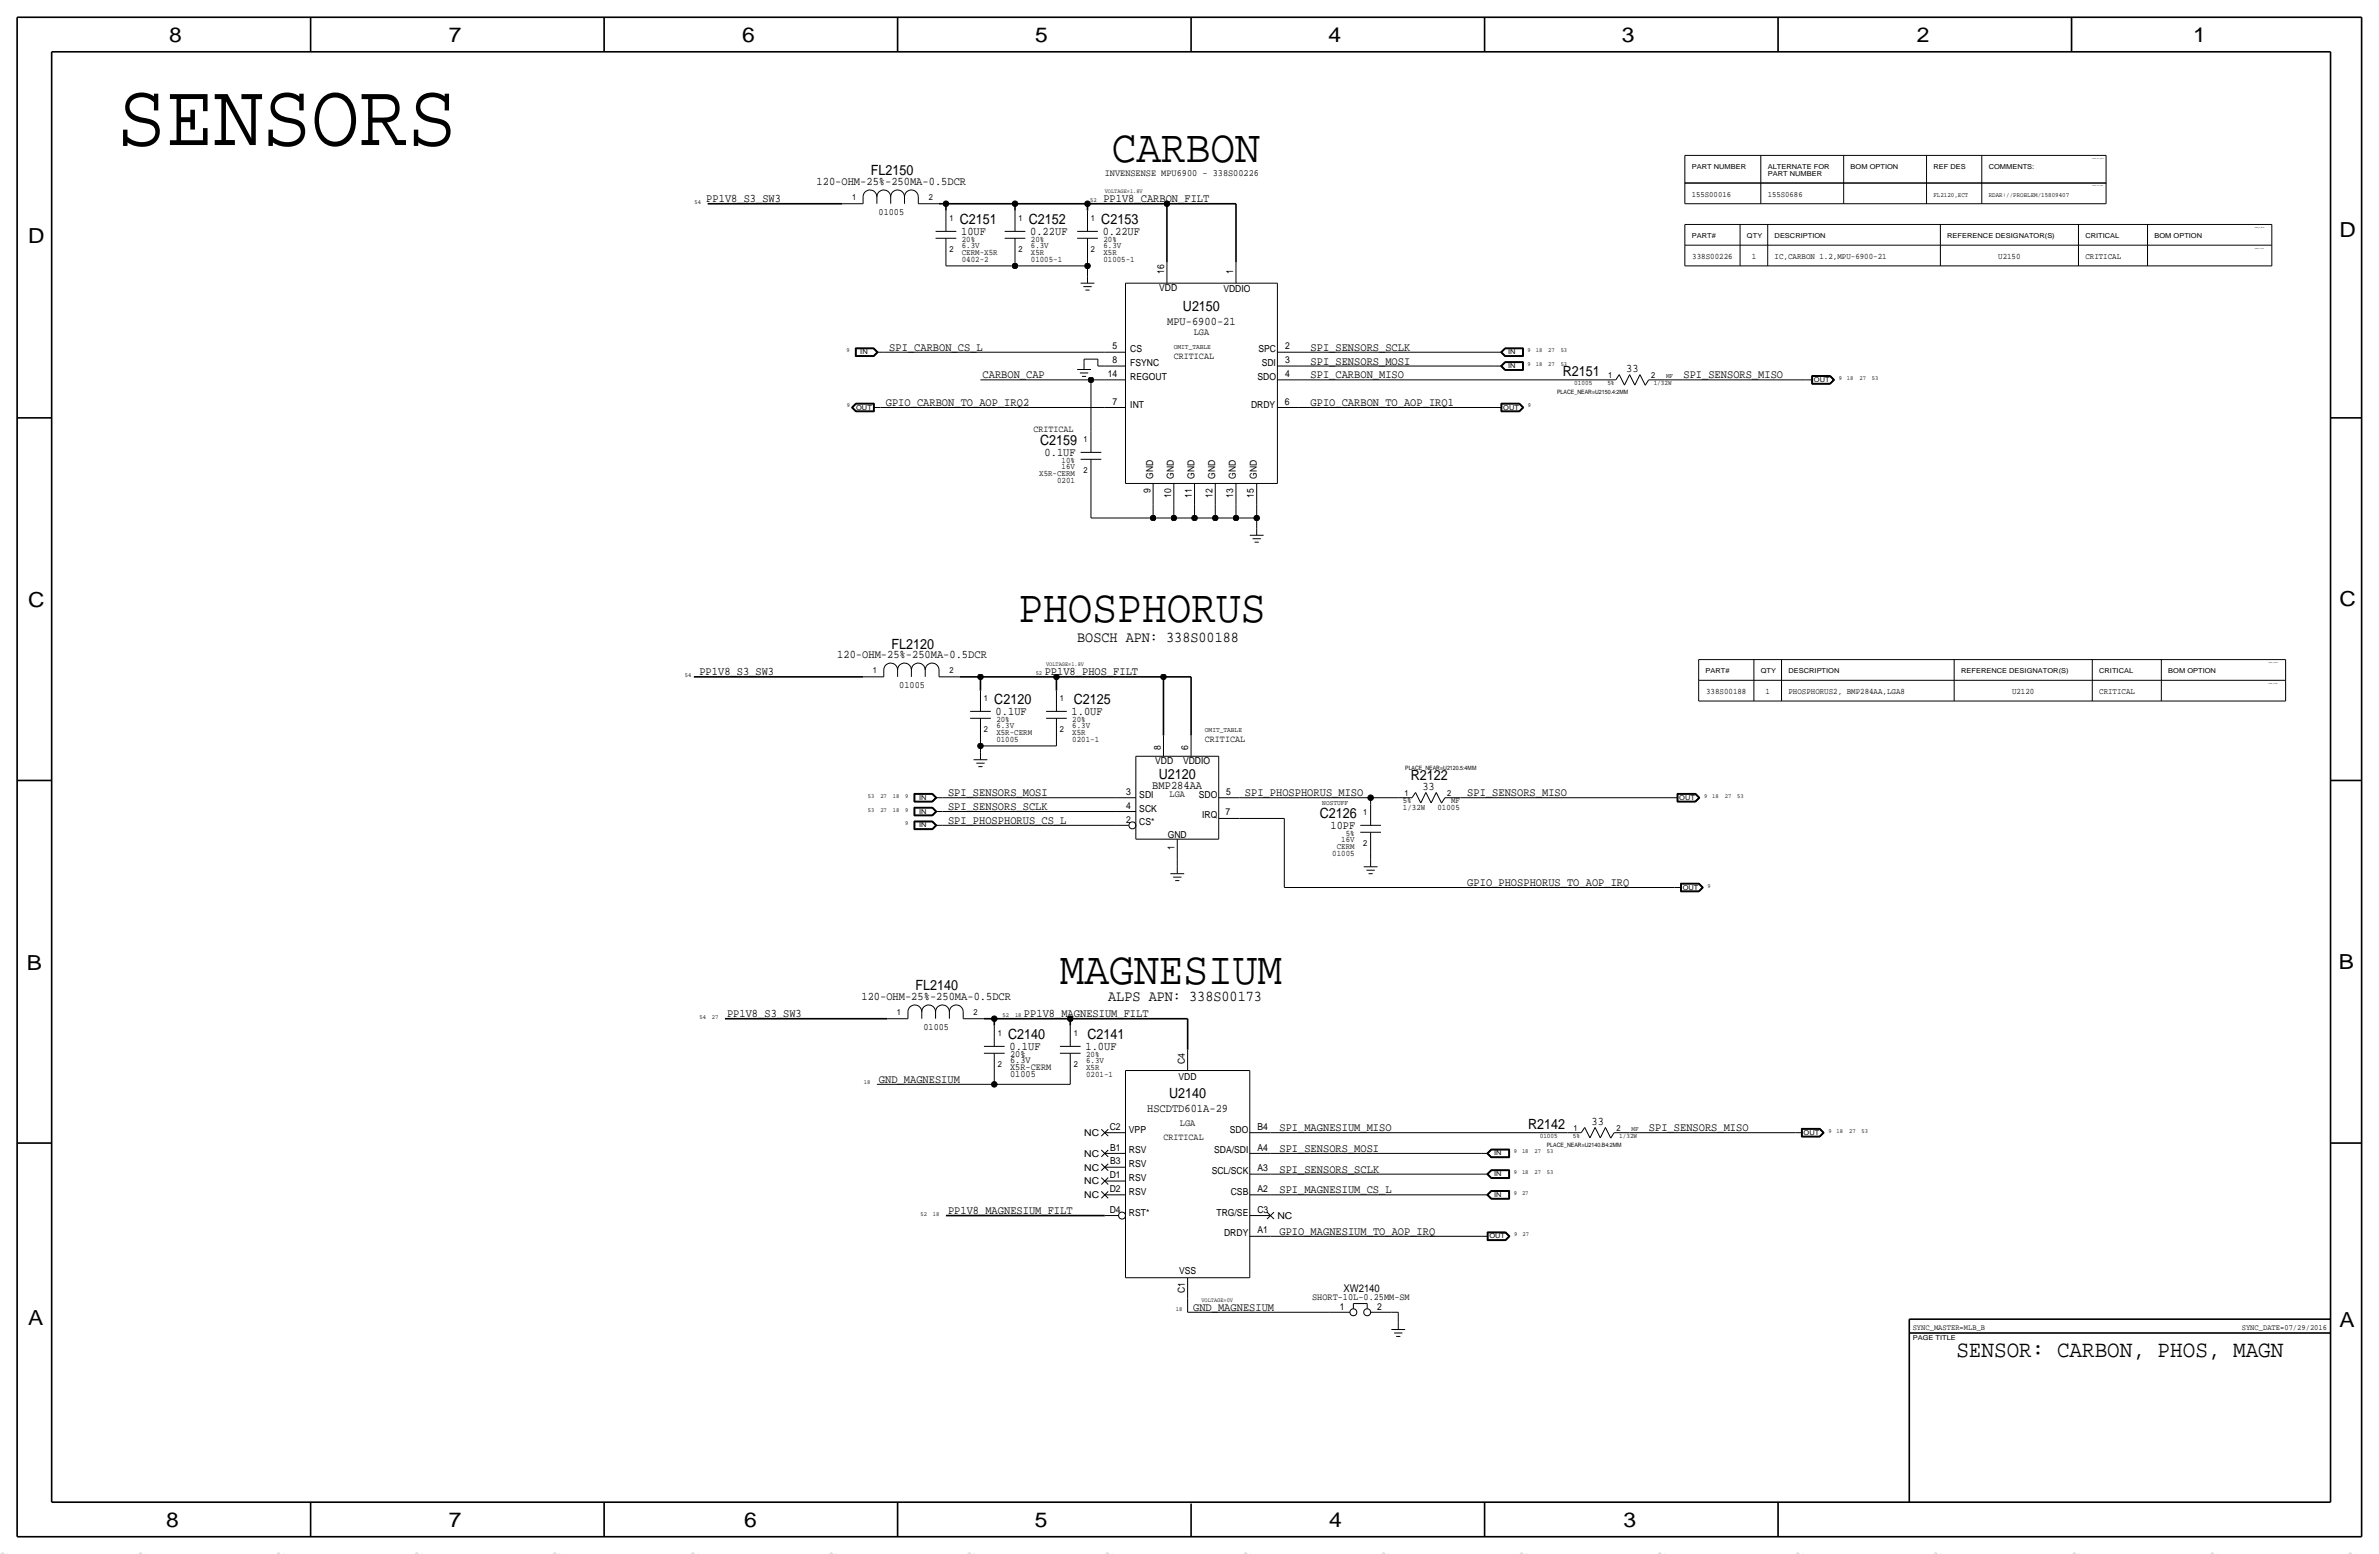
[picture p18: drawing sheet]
<svg xmlns="http://www.w3.org/2000/svg" width="875mm" height="572mm" viewBox="0 0 875 572" stroke-linecap="round" stroke-linejoin="round" font-family="sans-serif">
<defs><g id="words">
<text font-size="33.3" x="43.1" y="53.3">SENSORS</text>
<g font-size="17">
<text x="408.9" y="59.7">CARBON</text>
<text x="374.6" y="228.6">PHOSPHORUS</text>
<text x="389.8" y="361.9">MAGNESIUM</text>
</g>
<text font-size="8.6" x="719.6" y="499.1">SENSOR: CARBON, PHOS, MAGN</text>
<g font-size="7.6">
<text x="62.2" y="15.5">8</text>
<text x="165" y="15.5">7</text>
<text x="273" y="15.5">6</text>
<text x="380.7" y="15.5">5</text>
<text x="488.6" y="15.5">4</text>
<text x="596.6" y="15.5">3</text>
<text x="705.1" y="15.5">2</text>
<text x="806.7" y="15.5">1</text>
<text x="10.4" y="89.4">D</text>
<text x="860.5" y="87.1">D</text>
<text x="10.4" y="223.3">C</text>
<text x="860.5" y="222.8">C</text>
<text x="9.8" y="356.6">B</text>
<text x="860.2" y="356.4">B</text>
<text x="10.4" y="487.4">A</text>
<text x="860.5" y="488.2">A</text>
<text x="61.2" y="561.6">8</text>
<text x="165" y="561.6">7</text>
<text x="273.8" y="561.6">6</text>
<text x="380.7" y="561.6">5</text>
<text x="488.9" y="561.6">4</text>
<text x="597.1" y="561.6">3</text>
</g>
<g font-size="5.6">
<text x="396.2" y="236.2">BOSCH APN: 338S00188</text>
<text x="407.6" y="368.3">ALPS APN: 338S00173</text>
</g>
<g font-size="5.2">
<text x="320.3" y="64.5">FL2150</text>
<text x="353" y="82.6">C2151</text>
<text x="378.4" y="82.6">C2152</text>
<text x="405.1" y="82.6">C2153</text>
<text x="435.1" y="114.3">U2150</text>
<text x="574.8" y="138.4">R2151</text>
<text x="382.6" y="163.8">C2159</text>
<text x="327.9" y="238.5">FL2120</text>
<text x="365.7" y="259.1">C2120</text>
<text x="394.9" y="259.1">C2125</text>
<text x="426.2" y="286.5">U2120</text>
<text x="518.9" y="287">R2122</text>
<text x="485.4" y="301">C2126</text>
<text x="336.8" y="364.2">FL2140</text>
<text x="370.8" y="382.3">C2140</text>
<text x="400" y="382.3">C2141</text>
<text x="430" y="403.9">U2140</text>
<text x="562.1" y="415.3">R2142</text>
</g>
<g font-size="4.3">
<text x="300.3" y="68.1">120-OHM-25%-250MA-0.5DCR</text>
<text x="259.8" y="74.4">PP1V8_S3_SW3</text>
<text x="405.8" y="74.4">PP1V8_CARBON_FILT</text>
<text x="353.5" y="86.4">10UF</text>
<text x="378.9" y="86.4">0.22UF</text>
<text x="405.6" y="86.4">0.22UF</text>
<text x="429.3" y="119.4">MPU-6900-21</text>
<text x="327.1" y="129">SPI_CARBON_CS_L</text>
<text x="482" y="129">SPI_SENSORS_SCLK</text>
<text x="482" y="134.1">SPI_SENSORS_MOSI</text>
<text x="598.1" y="136.9">33</text>
<text x="361.4" y="139.2">CARBON_CAP</text>
<text x="482" y="139.2">SPI_CARBON_MISO</text>
<text x="619.2" y="139.2">SPI_SENSORS_MISO</text>
<text x="325.8" y="149.4">GPIO_CARBON_TO_AOP_IRQ2</text>
<text x="482" y="149.4">GPIO_CARBON_TO_AOP_IRQ1</text>
<text x="384.2" y="167.6">0.1UF</text>
<text x="308" y="242.1">120-OHM-25%-250MA-0.5DCR</text>
<text x="257.3" y="248.4">PP1V8_S3_SW3</text>
<text x="384.3" y="248.4">PP1V8_PHOS_FILT</text>
<text x="366.2" y="262.9">0.1UF</text>
<text x="394.2" y="262.9">1.0UF</text>
<text x="348.7" y="292.9">SPI_SENSORS_MOSI</text>
<text x="423.8" y="290.1">BMP284AA</text>
<text x="457.9" y="292.9">SPI_PHOSPHORUS_MISO</text>
<text x="523.2" y="290.6">33</text>
<text x="539.7" y="292.9">SPI_SENSORS_MISO</text>
<text x="348.7" y="297.9">SPI_SENSORS_SCLK</text>
<text x="348.7" y="303">SPI_PHOSPHORUS_CS_L</text>
<text x="489.4" y="304.8">10PF</text>
<text x="539.7" y="325.9">GPIO_PHOSPHORUS_TO_AOP_IRQ</text>
<text x="316.9" y="367.8">120-OHM-25%-250MA-0.5DCR</text>
<text x="267.4" y="374.1">PP1V8_S3_SW3</text>
<text x="376.6" y="374.1">PP1V8_MAGNESIUM_FILT</text>
<text x="371.3" y="386.1">0.1UF</text>
<text x="399.2" y="386.1">1.0UF</text>
<text x="323.3" y="398.3">GND_MAGNESIUM</text>
<text x="421.9" y="408.9">HSCDTD601A-29</text>
<text x="585.4" y="413.8">33</text>
<text x="470.6" y="416.1">SPI_MAGNESIUM_MISO</text>
<text x="606.5" y="416.1">SPI_SENSORS_MISO</text>
<text x="470.6" y="423.7">SPI_SENSORS_MOSI</text>
<text x="470.6" y="431.3">SPI_SENSORS_SCLK</text>
<text x="470.6" y="438.9">SPI_MAGNESIUM_CS_L</text>
<text x="348.7" y="446.5">PP1V8_MAGNESIUM_FILT</text>
<text x="470.6" y="454.2">GPIO_MAGNESIUM_TO_AOP_IRQ</text>
<text x="438.9" y="482.1">GND_MAGNESIUM</text>
</g>
<text font-size="3.9" x="494.1" y="475.2">XW2140</text>
<g font-size="3.5">
<text x="406.3" y="64.8">INVENSENSE MPU6900 - 338S00226</text>
<text x="323.1" y="79">01005</text>
<text x="428.2" y="100.6" transform="rotate(-90 428.2 100.6)">16</text>
<text x="453.6" y="100.6" transform="rotate(-90 453.6 100.6)">1</text>
<text x="426.4" y="107.2">VDD</text>
<text x="450" y="107.4">VDDIO</text>
<text x="439.1" y="123.2">LGA</text>
<text x="409.2" y="128.5">5</text>
<text x="415.7" y="129.5">CS</text>
<text x="462.9" y="129.5">SPC</text>
<text x="472.6" y="128.5">2</text>
<text x="409.2" y="133.6">8</text>
<text x="415.7" y="134.6">FSYNC</text>
<text x="431.7" y="132.1">CRITICAL</text>
<text x="464.1" y="134.6">SDI</text>
<text x="472.6" y="133.6">3</text>
<text x="407.4" y="138.7">14</text>
<text x="415.7" y="139.7">REGOUT</text>
<text x="462.5" y="139.7">SDO</text>
<text x="472.6" y="138.7">4</text>
<text x="409.2" y="148.8">7</text>
<text x="415.7" y="149.9">INT</text>
<text x="460.2" y="149.9">DRDY</text>
<text x="472.6" y="148.8">6</text>
<text x="380.1" y="158.8">CRITICAL</text>
<text x="424.1" y="176" transform="rotate(-90 424.1 176)">GND</text>
<text x="431.8" y="176" transform="rotate(-90 431.8 176)">GND</text>
<text x="439.4" y="176" transform="rotate(-90 439.4 176)">GND</text>
<text x="447" y="176" transform="rotate(-90 447 176)">GND</text>
<text x="454.6" y="176" transform="rotate(-90 454.6 176)">GND</text>
<text x="462.2" y="176" transform="rotate(-90 462.2 176)">GND</text>
<text x="423.1" y="181.3" transform="rotate(-90 423.1 181.3)">9</text>
<text x="430.7" y="183" transform="rotate(-90 430.7 183)">10</text>
<text x="438.4" y="183" transform="rotate(-90 438.4 183)">11</text>
<text x="446" y="183" transform="rotate(-90 446 183)">12</text>
<text x="453.6" y="183" transform="rotate(-90 453.6 183)">13</text>
<text x="461.2" y="183" transform="rotate(-90 461.2 183)">15</text>
<text x="330.8" y="253">01005</text>
<text x="426.9" y="275.8" transform="rotate(-90 426.9 275.8)">8</text>
<text x="437.1" y="275.8" transform="rotate(-90 437.1 275.8)">6</text>
<text x="443.2" y="273.1">CRITICAL</text>
<text x="424.9" y="281">VDD</text>
<text x="435.1" y="280.9">VDDIO</text>
<text x="414.2" y="292.4">3</text>
<text x="419.1" y="293.4">SDI</text>
<text x="430.2" y="293.1">LGA</text>
<text x="440.9" y="293.4">SDO</text>
<text x="451.1" y="292.4">5</text>
<text x="414.2" y="297.4">4</text>
<text x="419.1" y="298.5">SCK</text>
<text x="450.8" y="299.7">7</text>
<text x="414.2" y="302.5">2</text>
<text x="419.1" y="303.5">CS*</text>
<text x="442.1" y="301">IRQ</text>
<text x="429.5" y="308.1">GND</text>
<text x="432" y="312.6" transform="rotate(-90 432 312.6)">1</text>
<text x="339.6" y="378.7">01005</text>
<text x="371.5" y="388.6">20%</text>
<text x="371.5" y="396">01005</text>
<text x="371.5" y="390.9">6.3V</text>
<text x="371.5" y="393.4">X5R-CERM</text>
<text x="435.8" y="391.4" transform="rotate(-90 435.8 391.4)">C4</text>
<text x="433.5" y="397">VDD</text>
<text x="398.8" y="417.8">NC</text>
<text x="408.2" y="415.5">C2</text>
<text x="415.2" y="416.6">VPP</text>
<text x="427.9" y="419.1">CRITICAL</text>
<text x="434" y="414">LGA</text>
<text x="452.4" y="416.6">SDO</text>
<text x="462.5" y="415.5">B4</text>
<text x="398.8" y="425.4">NC</text>
<text x="408.3" y="423.2">B1</text>
<text x="415.2" y="424.2">RSV</text>
<text x="446.6" y="424.2">SDA/SDI</text>
<text x="462.5" y="423.2">A4</text>
<text x="398.8" y="430.5">NC</text>
<text x="408.3" y="428.2">B3</text>
<text x="415.2" y="429.3">RSV</text>
<text x="445.7" y="431.8">SCL/SCK</text>
<text x="462.5" y="430.8">A3</text>
<text x="398.8" y="435.6">NC</text>
<text x="408.2" y="433.3">D1</text>
<text x="415.2" y="434.3">RSV</text>
<text x="398.8" y="440.7">NC</text>
<text x="408.2" y="438.4">D2</text>
<text x="415.2" y="439.4">RSV</text>
<text x="452.7" y="439.4">CSB</text>
<text x="462.5" y="438.4">A2</text>
<text x="408.2" y="446">D4</text>
<text x="415.2" y="447">RST*</text>
<text x="447.4" y="447">TRG/SE</text>
<text x="462.5" y="446">C3</text>
<text x="469.8" y="448.3">NC</text>
<text x="450.3" y="454.7">DRDY</text>
<text x="462.5" y="453.6">A1</text>
<text x="433.7" y="468.6">VSS</text>
<text x="435.8" y="475.7" transform="rotate(-90 435.8 475.7)">C1</text>
<text x="482.6" y="478">SHORT-10L-0.25MM-SM</text>
<text x="492.8" y="481.6">1</text>
<text x="506.6" y="481.6">2</text>
</g>
<g font-size="3.1">
<text x="313.4" y="73.7">1</text>
<text x="341.6" y="73.7">2</text>
<text x="349.2" y="81.3">1</text>
<text x="374.6" y="81.3">1</text>
<text x="401.3" y="81.3">1</text>
<text x="353.8" y="88.9">20%</text>
<text x="379.2" y="88.9">20%</text>
<text x="405.8" y="88.9">20%</text>
<text x="349.2" y="92.7">2</text>
<text x="353.8" y="91.2">6.3V</text>
<text x="353.8" y="93.7">CERM-X5R</text>
<text x="374.6" y="92.7">2</text>
<text x="379.2" y="91.2">6.3V</text>
<text x="379.2" y="93.7">X5R</text>
<text x="401.3" y="92.7">2</text>
<text x="405.8" y="91.2">6.3V</text>
<text x="405.8" y="93.7">X5R</text>
<text x="622.5" y="95.2">338S00226</text>
<text x="644.3" y="95.2">1</text>
<text x="652.7" y="95.2">IC,CARBON 1.2,MPU-6900-21</text>
<text x="735" y="95.2">U2150</text>
<text x="767" y="95.2">CRITICAL</text>
<text x="353.8" y="96.3">0402-2</text>
<text x="379.2" y="96.3">01005-1</text>
<text x="405.8" y="96.3">01005-1</text>
<text x="591.5" y="138.9">1</text>
<text x="607.3" y="138.9">2</text>
<text x="398.5" y="162.6">1</text>
<text x="390.5" y="172.5">16V</text>
<text x="390.5" y="170.2">10%</text>
<text x="398.5" y="174">2</text>
<text x="382.2" y="175">X5R-CERM</text>
<text x="388.8" y="177.5">0201</text>
<text x="321" y="247.6">1</text>
<text x="349.2" y="247.6">2</text>
<text x="361.9" y="257.8">1</text>
<text x="389.8" y="257.8">1</text>
<text x="627.5" y="255.3">338S00188</text>
<text x="649.4" y="255.3">1</text>
<text x="657.8" y="255.3">PHOSPHORUS2, BMP284AA,LGA8</text>
<text x="740" y="255.3">U2120</text>
<text x="772.1" y="255.3">CRITICAL</text>
<text x="361.9" y="269.2">2</text>
<text x="366.5" y="265.4">20%</text>
<text x="366.5" y="267.7">6.3V</text>
<text x="389.8" y="269.2">2</text>
<text x="394.4" y="267.7">6.3V</text>
<text x="394.4" y="265.4">20%</text>
<text x="366.5" y="272.8">01005</text>
<text x="366.5" y="270.3">X5R-CERM</text>
<text x="394.4" y="270.3">X5R</text>
<text x="394.4" y="272.8">0201-1</text>
<text x="516.6" y="292.6">1</text>
<text x="532.3" y="292.6">2</text>
<text x="501.3" y="299.7">1</text>
<text x="516" y="295.4">5%</text>
<text x="516" y="297.9">1/32W</text>
<text x="528.7" y="297.9">01005</text>
<text x="533.7" y="295.4">MF</text>
<text x="493.3" y="309.6">16V</text>
<text x="495" y="307.3">5%</text>
<text x="501.3" y="311.1">2</text>
<text x="490" y="314.7">01005</text>
<text x="491.7" y="312.2">CERM</text>
<text x="329.9" y="373.4">1</text>
<text x="358.1" y="373.4">2</text>
<text x="367" y="381">1</text>
<text x="394.9" y="381">1</text>
<text x="399.5" y="388.6">20%</text>
<text x="367" y="392.4">2</text>
<text x="394.9" y="392.4">2</text>
<text x="399.5" y="390.9">6.3V</text>
<text x="399.5" y="393.4">X5R</text>
<text x="399.5" y="396">0201-1</text>
<text x="578.8" y="415.8">1</text>
<text x="594.6" y="415.8">2</text>
</g>
<g font-size="3">
<text x="622.3" y="72.4">155S00016</text>
<text x="650.2" y="72.4">155S0686</text>
</g>
<g font-size="2.9">
<text x="703.5" y="488.9">SYNC_MASTER=MLB_B</text>
<text x="824.5" y="488.9">SYNC_DATE=07/29/2016</text>
</g>
<g font-size="2.8" fill="#b6b6b4">
<text x="0" y="571.5" transform="rotate(45 0 571.5)">=</text>
<text x="50.8" y="571.5" transform="rotate(45 50.8 571.5)">=</text>
<text x="101.6" y="571.5" transform="rotate(45 101.6 571.5)">=</text>
<text x="152.4" y="571.5" transform="rotate(45 152.4 571.5)">=</text>
<text x="203.2" y="571.5" transform="rotate(45 203.2 571.5)">=</text>
<text x="254" y="571.5" transform="rotate(45 254 571.5)">=</text>
<text x="457.2" y="571.5" transform="rotate(45 457.2 571.5)">=</text>
<text x="508" y="571.5" transform="rotate(45 508 571.5)">=</text>
<text x="558.8" y="571.5" transform="rotate(45 558.8 571.5)">=</text>
<text x="609.6" y="571.5" transform="rotate(45 609.6 571.5)">=</text>
<text x="660.4" y="571.5" transform="rotate(45 660.4 571.5)">=</text>
<text x="711.2" y="571.5" transform="rotate(45 711.2 571.5)">=</text>
</g>
<g font-size="2.6">
<text x="431.7" y="128.3">OMIT_TABLE</text>
<text x="443.2" y="269.2">OMIT_TABLE</text>
<text x="486.4" y="295.9">NOSTUFF</text>
</g>
<g font-size="2.5">
<text x="622.2" y="62.2">PART NUMBER</text>
<text x="650.2" y="62.2">ALTERNATE FOR</text>
<text x="650.2" y="64.8">PART NUMBER</text>
<text x="680.7" y="62.2">BOM OPTION</text>
<text x="711.1" y="62.2">REF DES</text>
<text x="731.5" y="62.2">COMMENTS:</text>
<text x="622.2" y="87.6">PART#</text>
<text x="642.6" y="87.6">QTY</text>
<text x="652.7" y="87.6">DESCRIPTION</text>
<text x="716.2" y="87.6">REFERENCE DESIGNATOR(S)</text>
<text x="767" y="87.6">CRITICAL</text>
<text x="792.4" y="87.6">BOM OPTION</text>
<text x="316.4" y="130.3">IN</text>
<text x="554.7" y="130.3">IN</text>
<text x="554.7" y="135.4">IN</text>
<text x="579.1" y="141.7">01005</text>
<text x="591.2" y="141.7">5%</text>
<text x="608.3" y="141.7">1/32W</text>
<text x="612.8" y="139.2">MF</text>
<text x="667.2" y="140.5">OUT</text>
<text x="314.9" y="150.6">OUT</text>
<text x="552.9" y="150.6">OUT</text>
<text x="627.3" y="247.7">PART#</text>
<text x="647.7" y="247.7">QTY</text>
<text x="657.8" y="247.7">DESCRIPTION</text>
<text x="721.3" y="247.7">REFERENCE DESIGNATOR(S)</text>
<text x="772.1" y="247.7">CRITICAL</text>
<text x="797.5" y="247.7">BOM OPTION</text>
<text x="338" y="299.2">IN</text>
<text x="338" y="294.1">IN</text>
<text x="617.7" y="294.1">OUT</text>
<text x="338" y="304.3">IN</text>
<text x="618.9" y="327.2">OUT</text>
<text x="566.4" y="418.6">01005</text>
<text x="578.5" y="418.6">5%</text>
<text x="595.6" y="418.6">1/32W</text>
<text x="600.1" y="416.1">MF</text>
<text x="663.4" y="417.3">OUT</text>
<text x="549.6" y="424.9">IN</text>
<text x="549.6" y="432.6">IN</text>
<text x="549.6" y="440.2">IN</text>
<text x="547.8" y="455.4">OUT</text>
<text x="703.5" y="492.8">PAGE TITLE</text>
</g>
<g font-size="2.4">
<text x="711.2" y="72.4">FL2120,ECT</text>
<text x="731.5" y="72.4">RDAR://PROBLEM/15809407</text>
</g>
<g font-size="2.3">
<text x="255.5" y="74.9">54</text>
<text x="401" y="74.4">52</text>
<text x="311.4" y="129.5">9</text>
<text x="561.8" y="129.5">9</text>
<text x="564.9" y="129.5">18</text>
<text x="569.5" y="129.5">27</text>
<text x="574" y="129.5">53</text>
<text x="561.8" y="134.6">9</text>
<text x="564.9" y="134.6">18</text>
<text x="569.5" y="134.6">27</text>
<text x="574" y="134.6">53</text>
<text x="676.3" y="139.7">9</text>
<text x="679.3" y="139.7">18</text>
<text x="683.9" y="139.7">27</text>
<text x="688.5" y="139.7">53</text>
<text x="311.5" y="149.9">9</text>
<text x="562" y="149.9">9</text>
<text x="251.9" y="248.9">54</text>
<text x="381" y="248.4">52</text>
<text x="319.2" y="293.4">53</text>
<text x="323.8" y="293.4">27</text>
<text x="328.4" y="293.4">18</text>
<text x="332.9" y="293.4">9</text>
<text x="626.8" y="293.4">9</text>
<text x="629.8" y="293.4">18</text>
<text x="634.4" y="293.4">27</text>
<text x="639" y="293.4">53</text>
<text x="319.2" y="298.4">53</text>
<text x="323.8" y="298.4">27</text>
<text x="328.4" y="298.4">18</text>
<text x="332.9" y="298.4">9</text>
<text x="332.9" y="303.5">9</text>
<text x="628" y="326.4">9</text>
<text x="257.3" y="374.6">54</text>
<text x="261.8" y="374.6">27</text>
<text x="368.8" y="374.1">52</text>
<text x="373.3" y="374.1">18</text>
<text x="317.7" y="398.8">18</text>
<text x="672.5" y="416.6">9</text>
<text x="675.5" y="416.6">18</text>
<text x="680.1" y="416.6">27</text>
<text x="684.7" y="416.6">53</text>
<text x="556.8" y="424.2">9</text>
<text x="559.8" y="424.2">18</text>
<text x="564.4" y="424.2">27</text>
<text x="569" y="424.2">53</text>
<text x="556.8" y="431.8">9</text>
<text x="559.8" y="431.8">18</text>
<text x="564.4" y="431.8">27</text>
<text x="569" y="431.8">53</text>
<text x="556.8" y="439.4">9</text>
<text x="559.8" y="439.4">27</text>
<text x="338.5" y="447">52</text>
<text x="343.1" y="447">18</text>
<text x="556.9" y="454.7">9</text>
<text x="560" y="454.7">27</text>
<text x="432.5" y="482.1">18</text>
</g>
<g font-size="2.2">
<text x="406.3" y="71.1">VOLTAGE=1.8V</text>
<text x="572.7" y="144.8">PLACE_NEAR=U2150.4:2MM</text>
<text x="384.8" y="245.1">VOLTAGE=1.8V</text>
<text x="516.8" y="283.2">PLACE_NEAR=U2120.5:4MM</text>
<text x="568.9" y="421.6">PLACE_NEAR=U2140.B4:2MM</text>
<text x="441.9" y="478.8">VOLTAGE=0V</text>
</g>
<g font-size=".4">
<text x="769.6" y="58.4">TABLE_ALT_HEAD</text>
<text x="769.6" y="68.6">TABLE_ALT_ITEM</text>
<text x="829.3" y="83.8">TABLE_5_HEAD</text>
<text x="829.3" y="91.4">TABLE_5_ITEM</text>
<text x="834.3" y="243.8">TABLE_5_HEAD</text>
<text x="834.3" y="251.5">TABLE_5_ITEM</text>
</g>
</g></defs>
<g fill="none" stroke="#000" stroke-width=".6" stroke-linecap="butt">
<path d="M6.3 6.4v558.7zM6.3 6.4h862.3zM19 19.1v533.4zM19 19.1h838.2zM114.2 6.4v12.7zM222.2 6.4v12.7zM330.1 6.4v12.7zM438.1 6.4v12.7zM546.1 6.4v12.7zM654 6.4v12.7zM762 6.4v12.7zM857.2 19.1v533.4z"/>
<path d="M868.6 6.4v558.7zM260.3 74.9h49.5zM345.4 74.9h2.5zM347.9 74.9h25.4zM347.9 74.9v2.6zM373.3 74.9h26.7zM373.3 74.9v2.6zM400 74.9v2.6zM400 74.9h29.2zM429.2 74.9h25.4zM429.2 74.9v21.6zM454.6 74.9v21.6z"/>
<path d="M6.3 153.7h12.7zM857.2 153.7h11.4zM255.2 248.9h62.2zM353 248.9h7.6zM360.6 248.9v5.1zM360.6 248.9h28zM388.6 248.9v5.1zM388.6 248.9h39.3zM427.9 248.9v21.6zM427.9 248.9h10.2zM438.1 248.9v21.6zM6.3 287h12.7z"/>
<path d="M857.2 287h11.4zM266.6 374.6h59.7zM361.9 374.6h3.8zM365.7 374.6h28zM365.7 374.7v2.5zM393.7 374.7v2.5zM393.7 374.6h43.1zM436.8 374.7v11.4zM6.3 420.4h12.7zM857.2 420.4h11.4zM347.9 447h58.5zM702.3 485.1h154.9z"/>
<path d="M702.3 485.1v5.1zM702.3 490.2v62.3zM702.3 490.2h154.9zM19 552.5h838.2zM114.2 552.4v12.7zM222.2 552.5v12.7zM330.1 552.5v12.7zM438.1 553v12.1zM546.1 552.5v12.7zM654 552.5v12.7zM6.3 565.1h862.3z"/>
</g>
<g fill="none" stroke="#000" stroke-width=".37">
<path d="M619.7 57.2v10.1zM619.7 57.2h155zM647.7 57.2v10.1zM678.1 57.2v10.1zM708.6 57.2v10.1zM728.9 57.2v10.1zM774.7 57.2v10.1zM309.8 74.9h7.6zM317.4 72.4a2.54 2.54 0 0 1 2.6-2.5 2.54 2.54 0 0 1 2.5 2.5 2.54 2.54 0 0 1 2.6-2.5 2.54 2.54 0 0 1 2.5 2.5 2.54 2.54 0 0 1 2.5-2.5 2.54 2.54 0 0 1 2.6 2.5 2.54 2.54 0 0 1 2.5-2.5 2.54 2.54 0 0 1 2.6 2.5M317.4 72.4v2.5zM322.5 72.4v2.5zM327.6 72.4v2.5z"/>
<path d="M332.7 72.4v2.5zM337.8 72.4v2.5zM337.8 74.9h7.6zM347.9 77.5v7.6zM373.3 77.5v7.6zM400 77.5v7.6zM619.7 67.3v7.6zM619.7 67.3h155zM619.7 74.9h155zM647.7 67.3v7.6zM678.1 67.3v7.6zM708.6 67.3v7.6z"/>
<path d="M728.9 67.3v7.6zM774.7 67.3v7.6zM344.1 85.1h7.6zM344.1 87.6h7.6zM347.9 95.3v2.5zM347.9 87.6v7.7zM347.9 97.8h25.4zM369.5 85.1h7.6zM369.5 87.6h7.6zM373.3 97.8h26.7zM373.3 95.3v2.5zM373.3 87.6v7.7z"/>
<path d="M396.2 87.6h7.6zM396.2 85.1h7.6zM400 95.3v2.5zM400 97.8v3.8zM400 87.6v7.7zM429.2 96.5v7.6zM454.6 96.5v7.6zM619.7 82.6v7.6zM619.7 90.2h215.9zM619.7 82.6h215.9zM619.7 90.2v7.6zM619.7 97.8h215.9z"/>
<path d="M640 82.6v7.6zM640 90.2v7.6zM650.2 82.6v7.6zM650.2 90.2v7.6zM713.7 82.6v7.6zM713.7 90.2v7.6zM764.5 82.6v7.6zM764.5 90.2v7.6zM789.9 82.6v7.6zM789.9 90.2v7.6zM835.6 82.6v7.6zM835.6 90.2v7.6z"/>
<path d="M397.5 104.1h5zM398.5 105.4h3zM399.2 106.7h1.6zM400 101.6v2.5zM414 104.1v73.7zM414 104.1h55.9zM469.9 104.1v73.7zM314.6 128v3.1zM314.6 131.1h6.8zM314.6 128h6.8zM314.7 128.1h6.7zM314.7 128.1v2.9z"/>
<path d="M314.7 131h6.7zM314.8 128.2v2.7zM314.8 130.9h6.5zM314.8 128.2h6.5zM314.9 128.3h6.4zM314.9 128.3v2.5zM314.9 130.8h6.4zM321.3 128.3l1.2 1.2zM321.3 130.8l1.2-1.3zM321.3 130.9l1.4-1.4zM321.3 128.2l1.4 1.3zM321.4 131l1.4-1.5z"/>
<path d="M321.4 128.1l1.4 1.4zM321.4 128l1.6 1.5zM321.4 131.1l1.6-1.6zM322.5 129.5h2.6zM325.1 129.5h81.3zM360.6 139.7h40.7zM396.2 135.9h5.1zM397.2 137.2h3.1zM398 138.4h1.5zM398.7 132.1v1.3zM398.7 133.4v2.5zM398.7 132.1h5.1z"/>
<path d="M401.3 139.7h5.1zM401.3 139.7v19.1zM403.8 134.6h2.6zM403.8 132.1v2.5zM406.4 129.5h7.6zM406.4 134.6h7.6zM406.4 139.7h7.6zM469.9 134.6h7.6zM469.9 139.7h7.6zM469.9 129.5h7.6zM477.5 139.7h111.7zM477.5 129.5h72.4z"/>
<path d="M477.5 134.6h72.4zM549.9 134.6h2.5zM549.9 129.5h2.5zM551.9 134.6l1.6 1.6zM551.9 129.5l1.6 1.6zM551.9 134.6l1.6-1.6zM551.9 129.5l1.6-1.5zM552.1 134.6l1.5-1.5zM552.1 129.5l1.5-1.4zM552.1 134.6l1.5 1.5zM552.1 129.5l1.5 1.5zM552.2 134.6l1.4-1.4z"/>
<path d="M552.2 129.5l1.4-1.3zM552.2 134.6l1.4 1.4zM552.2 129.5l1.4 1.4zM552.4 134.6l1.3 1.3zM552.4 129.5l1.3 1.3zM552.4 134.6l1.3-1.3zM552.4 129.5l1.3-1.2zM553.5 133h6.8zM553.5 128h6.8zM553.5 136.2h6.8zM553.5 131.1h6.8zM553.6 136.1h6.6z"/>
<path d="M553.6 131h6.6zM553.6 133.1h6.6zM553.6 128.1h6.6zM553.6 136h6.5zM553.6 130.9h6.5zM553.6 133.2h6.5zM553.6 128.2h6.5zM553.7 135.9h6.3zM553.7 130.8h6.3zM553.7 133.4h6.3zM553.7 128.3h6.3zM560 133.4v2.5z"/>
<path d="M560 128.3v2.5zM560.1 133.2v2.8zM560.1 128.2v2.7zM560.2 133.1v3zM560.2 128.1v2.9zM560.3 133v3.2zM560.3 128v3.1zM589.2 139.7h5.1zM595.6 137.8l1.9 3.8zM595.6 137.8l-1.3 1.9zM599.4 137.8l-1.9 3.8zM599.4 137.8l1.9 3.8z"/>
<path d="M603.2 137.8l-1.9 3.8zM603.2 137.8l1.9 3.8zM606.4 139.7l-1.3 2zM606.4 139.7h5.7zM612.1 139.7h52.1zM664.2 139.7h2.5zM666.4 138.1v3.2zM666.4 138.1h6.8zM666.5 138.2h6.6zM666.5 138.2v3zM666.6 138.3h6.5zM666.6 138.3v2.8z"/>
<path d="M666.7 138.4h6.4zM666.7 138.4v2.6zM673.1 138.4l1.2 1.3zM673.1 138.3l1.4 1.4zM673.2 138.2l1.4 1.5zM673.2 138.1l1.6 1.6zM313.2 149.9l1.6 1.5zM313.2 149.9l1.6-1.6zM313.3 149.9l1.5 1.4zM313.3 149.9l1.5-1.5zM313.5 149.9l1.4-1.4zM313.5 149.9l1.4 1.3z"/>
<path d="M313.6 149.9l1.3 1.2zM313.6 149.9l1.3-1.3zM314.8 148.3h6.8zM314.8 151.4h6.8zM314.8 148.4h6.7zM314.8 151.3h6.7zM314.9 151.2h6.5zM314.9 148.5h6.5zM314.9 148.6h6.4zM314.9 151.1h6.4zM321.3 148.6v2.5zM321.3 149.9h2.5z"/>
<path d="M321.4 148.5v2.7zM321.5 148.4v2.9zM321.6 148.3v3.1zM323.8 149.9h82.6zM401.3 158.8v7.6zM406.4 149.9h7.6zM469.9 149.9h7.6zM477.5 149.9h72.4zM549.9 149.9h2.5zM552.1 151.4h6.8zM552.1 148.3v3.1zM552.1 148.3h6.8z"/>
<path d="M552.2 148.4h6.6zM552.2 148.4v2.9zM552.2 151.3h6.7zM552.3 148.5h6.5zM552.3 148.5v2.7zM552.3 151.2h6.5zM552.4 148.6h6.4zM552.4 148.6v2.5zM552.4 151.1h6.4zM558.8 148.6l1.2 1.3zM558.8 151.1l1.2-1.2zM558.8 151.2l1.4-1.3z"/>
<path d="M558.8 148.5l1.4 1.4zM558.8 151.3l1.5-1.4zM558.9 148.4l1.4 1.5zM558.9 148.3l1.6 1.6zM560.5 149.9l-1.6 1.5zM666.4 141.3h6.8zM666.5 141.2h6.7zM666.6 141.1h6.5zM666.7 141h6.4zM673.1 141l1.2-1.3zM673.1 141.1l1.4-1.4zM673.1 141.2l1.5-1.5z"/>
<path d="M673.2 141.3l1.6-1.6zM397.5 166.4h7.6zM397.5 168.9h7.6zM401.3 176.5v14zM401.3 168.9v7.6zM414 177.8h55.9zM424.1 177.8v7.6zM431.8 177.8v7.6zM439.4 177.8v7.6zM447 177.8v7.6zM454.6 177.8v7.6zM462.2 177.8v7.6z"/>
<path d="M401.3 190.5h22.8zM424.1 190.5h7.7zM424.1 185.4v5.1zM431.8 190.5h7.6zM431.8 185.4v5.1zM439.4 190.5h7.6zM439.4 185.4v5.1zM447 190.5h7.6zM447 185.4v5.1zM454.6 190.5h7.6zM454.6 185.4v5.1zM459.7 196.9h5.1z"/>
<path d="M460.7 198.1h3.1zM461.5 199.4h1.5zM462.2 185.4v5.1zM462.2 190.5v3.8zM462.2 194.3v2.6zM317.4 248.9h7.7zM325.1 246.4v2.5zM325.1 246.4a2.54 2.54 0 0 1 2.5-2.5 2.54 2.54 0 0 1 2.5 2.5 2.54 2.54 0 0 1 2.6-2.5 2.54 2.54 0 0 1 2.5 2.5 2.54 2.54 0 0 1 2.6-2.5 2.54 2.54 0 0 1 2.5 2.5 2.54 2.54 0 0 1 2.5-2.5 2.54 2.54 0 0 1 2.6 2.5M330.1 246.4v2.5zM335.2 246.4v2.5zM340.3 246.4v2.5zM345.4 246.4v2.5z"/>
<path d="M345.4 248.9h7.6zM360.6 254v7.6zM388.6 254v7.6zM624.8 250.2v7.6zM624.8 257.8h215.9zM624.8 242.6v7.6zM624.8 250.2h215.9zM624.8 242.6h215.9zM645.1 250.2v7.6zM645.1 242.6v7.6zM655.3 250.2v7.6zM655.3 242.6v7.6z"/>
<path d="M718.8 250.2v7.6zM718.8 242.6v7.6zM769.6 250.2v7.6zM769.6 242.6v7.6zM795 250.2v7.6zM795 242.6v7.6zM840.7 250.2v7.6zM840.7 242.6v7.6zM356.8 261.6h7.6zM356.8 264.2h7.6zM358.1 279.4h5.1zM360.6 274.3v2.6z"/>
<path d="M360.6 274.3h28zM360.6 271.8v2.5zM360.6 264.2v7.6zM360.6 276.9v2.5zM384.8 264.2h7.6zM384.8 261.6h7.6zM388.6 271.8v2.5zM388.6 264.2v7.6zM417.8 278.1v30.5zM417.8 278.1h30.5zM427.9 270.5v7.6zM438.1 270.5v7.6z"/>
<path d="M448.3 278.1v30.5zM336.2 296.9v3.1zM336.2 291.8v3.1zM336.2 294.9h6.8zM336.2 296.9h6.8zM336.2 291.8h6.8zM336.3 297h6.7zM336.3 291.9h6.7zM336.3 297v2.9zM336.3 299.9h6.7zM336.3 291.9v2.9zM336.3 294.8h6.7z"/>
<path d="M336.4 297.1v2.7zM336.4 299.8h6.5zM336.4 292v2.7zM336.4 294.7h6.5zM336.4 297.1h6.5zM336.4 292h6.5zM336.5 297.2h6.3zM336.5 297.2v2.5zM336.5 299.7h6.3zM336.5 292.1h6.3zM336.5 292.1v2.5zM336.5 294.6h6.3z"/>
<path d="M342.8 297.2l1.3 1.3zM342.8 292.1l1.3 1.3zM342.8 299.7l1.3-1.3zM342.8 294.6l1.3-1.2zM342.9 299.8l1.4-1.3zM342.9 294.7l1.4-1.3zM342.9 297.1l1.4 1.4zM342.9 292l1.4 1.4zM343 299.9l1.4-1.4zM343 294.8l1.4-1.4zM343 297l1.4 1.5zM343 291.9l1.4 1.5z"/>
<path d="M343 296.9l1.6 1.6zM343 291.8l1.6 1.6zM343 294.9l1.6-1.5zM344.1 298.5h2.6zM344.1 293.4h2.6zM346.7 298.5h63.5zM346.7 293.4h63.5zM359.1 280.7h3.1zM359.9 281.9h1.5zM410.2 298.5h7.6zM410.2 293.4h7.6zM448.3 293.4h7.6z"/>
<path d="M455.9 293.4h48.2zM504.1 293.4v2.5zM504.1 293.4h10.2zM504.1 295.9v7.6zM514.3 293.4h5.1zM520.7 291.4l1.9 3.9zM520.7 291.4l-1.3 2zM524.5 291.4l-1.9 3.9zM524.5 291.4l1.9 3.9zM528.3 291.4l-1.9 3.9zM528.3 291.4l1.9 3.9zM531.5 293.4h5.7z"/>
<path d="M531.5 293.4l-1.3 2zM537.2 293.4h77.4zM614.6 293.4h2.6zM616.9 294.9h6.8zM616.9 291.8v3.1zM616.9 291.8h6.8zM617 291.9h6.6zM617 291.9v2.9zM617 294.8h6.6zM617.1 292h6.5zM617.1 292v2.7zM617.1 294.7h6.5z"/>
<path d="M617.2 292.1h6.3zM617.2 292.1v2.5zM617.2 294.6h6.3zM623.5 294.6l1.3-1.2zM623.5 292.1l1.3 1.3zM623.6 292l1.3 1.4zM623.6 294.8l1.5-1.4zM623.6 291.9l1.5 1.5zM623.7 291.8l1.5 1.6zM623.7 294.9l1.5-1.5zM624.9 293.4l-1.3 1.3zM336.2 300h6.8z"/>
<path d="M336.2 302v3.1zM336.2 305.1h6.8zM336.2 302h6.8zM336.3 302.1h6.7zM336.3 302.1v2.9zM336.3 305h6.7zM336.4 302.2v2.7zM336.4 304.9h6.5zM336.4 302.2h6.5zM336.5 302.3h6.3zM336.5 302.3v2.5zM336.5 304.8h6.3z"/>
<path d="M342.8 302.3l1.3 1.2zM342.8 304.8l1.3-1.3zM342.9 304.9l1.4-1.4zM342.9 302.2l1.4 1.3zM343 305l1.4-1.5zM343 302.1l1.4 1.4zM343 302l1.6 1.5zM343 300l1.6-1.6zM343 305.1l1.6-1.6zM344.1 303.5h2.6zM346.7 303.5h63.5zM410.2 303.5h5z"/>
<path d="M417.8 308.6h30.5zM433 316.2v2.6zM433 318.8v2.5zM433 308.6v7.6zM448.3 301h7.6zM455.9 301h16.5zM472.4 301v25.4zM500.3 303.5h7.7zM500.3 306.1h7.7zM501.6 318.8h5.1zM504.1 313.7v2.5zM504.1 306.1v7.6z"/>
<path d="M504.1 316.2v2.6zM430.5 321.3h5.1zM431.5 322.6h3zM432.3 323.9h1.5zM472.4 326.4h143.5zM502.6 320h3.1zM503.4 321.3h1.5zM615.9 326.4h2.5zM618.1 328h6.8zM618.1 324.8v3.2zM618.1 324.8h6.8zM618.2 324.9h6.7z"/>
<path d="M618.2 324.9v3zM618.2 327.9h6.7zM618.3 325h6.5zM618.3 325v2.8zM618.3 327.8h6.5zM618.4 325.1h6.4zM618.4 325.1v2.6zM618.4 327.7h6.4zM624.8 325.1l1.3 1.3zM624.8 327.7l1.3-1.3zM624.8 327.8l1.4-1.4zM624.8 325l1.4 1.4z"/>
<path d="M624.9 327.9l1.5-1.5zM624.9 324.9l1.5 1.5zM624.9 324.8l1.6 1.6zM624.9 328l1.6-1.6zM326.3 374.6h7.7zM334 372.1v2.5zM334 372.1a2.54 2.54 0 0 1 2.5-2.5 2.54 2.54 0 0 1 2.5 2.5 2.54 2.54 0 0 1 2.6-2.5 2.54 2.54 0 0 1 2.5 2.5 2.54 2.54 0 0 1 2.6-2.5 2.54 2.54 0 0 1 2.5 2.5 2.54 2.54 0 0 1 2.5-2.5 2.54 2.54 0 0 1 2.6 2.5M339 372.1v2.5zM344.1 372.1v2.5zM349.2 372.1v2.5zM354.3 374.6h7.6zM354.3 372.1v2.5z"/>
<path d="M365.7 377.2v7.6zM393.7 377.2v7.6zM322.5 398.8h43.2zM361.9 387.4h7.6zM361.9 384.8h7.6zM365.7 398.8h28zM365.7 395v3.8zM365.7 387.4v7.6zM389.8 387.4h7.7zM389.8 384.8h7.7zM393.7 395v3.8zM393.7 387.4v7.6z"/>
<path d="M414 393.7h45.7zM414 393.7v76.2zM436.8 386.1v7.6zM459.7 393.7v76.2zM405.1 417.8l2.5-2.5zM405.1 415.3l2.5 2.5zM406.4 416.6h7.6zM459.7 416.6h7.6zM467.3 416.6h109.2zM576.5 416.6h5.1zM582.9 414.6l1.9 3.9zM582.9 414.6l-1.3 2z"/>
<path d="M586.7 414.6l-1.9 3.9zM586.7 414.6l1.9 3.9zM590.5 414.6l-1.9 3.9zM590.5 414.6l1.9 3.9zM593.7 416.6l-1.3 2zM593.7 416.6h5.7zM599.4 416.6h61zM660.4 416.6h2.5zM662.6 418.1h6.8zM662.6 415v3.1zM662.6 415h6.8zM662.7 415.1h6.6z"/>
<path d="M662.7 415.1v2.9zM662.7 418h6.6zM662.8 415.2h6.5zM662.8 415.2v2.7zM662.8 417.9h6.5zM662.9 415.3h6.3zM662.9 415.3v2.5zM662.9 417.8h6.3zM669.2 415.3l1.3 1.3zM669.2 417.8l1.3-1.2zM669.3 415.2l1.4 1.4zM669.3 418l1.5-1.4z"/>
<path d="M669.3 415.1l1.5 1.5zM669.4 415l1.6 1.6zM669.4 418.1l1.6-1.5zM670.7 416.6l-1.4 1.3zM405.1 438.1l2.5 2.6zM405.1 435.6l2.5-2.5zM405.1 433.1l2.5 2.5zM405.1 425.5l2.5-2.6zM405.1 422.9l2.5 2.5zM405.1 430.5l2.5-2.5zM405.1 428l2.5 2.5zM406.4 434.3h7.6z"/>
<path d="M406.4 424.2h7.6zM406.4 439.4h7.6zM406.4 429.3h7.6zM459.7 424.2h7.6zM459.7 431.8h7.6zM459.7 439.4h7.6zM467.3 431.8h77.5zM467.3 424.2h77.5zM467.3 439.4h77.5zM544.8 431.8h2.5zM544.8 424.2h2.5zM544.8 439.4h2.5z"/>
<path d="M546.9 431.8l1.5 1.6zM546.9 424.2l1.5 1.6zM546.9 439.4l1.5 1.6zM546.9 431.8l1.5-1.6zM546.9 439.4l1.5-1.6zM547 431.8l1.5-1.5zM547 424.2l1.5-1.5zM547 439.4l1.5-1.5zM547 431.8l1.5 1.5zM547 424.2l1.5 1.5zM547 439.4l1.5 1.5zM547.2 424.2l1.3-1.4z"/>
<path d="M547.2 431.8l1.3 1.4zM547.2 424.2l1.3 1.4zM547.2 439.4l1.3 1.4zM547.3 431.8l1.3-1.3zM547.3 424.2l1.3-1.3zM547.3 439.4l1.3-1.2zM547.3 431.8l1.3 1.3zM547.3 424.2l1.3 1.3zM547.3 439.4l1.3 1.3zM548.4 430.2h6.8zM548.4 422.6h6.8zM548.4 437.8h6.8z"/>
<path d="M548.4 422.6l-1.5 1.6zM548.4 433.4h6.8zM548.4 425.8h6.8zM548.5 433.3h6.6zM548.5 425.7h6.6zM548.5 430.3h6.6zM548.5 422.7h6.6zM548.5 437.9h6.6zM548.5 433.2h6.5zM548.5 425.6h6.5zM548.5 430.4l-1.3 1.4zM548.5 438l-1.3 1.4z"/>
<path d="M548.5 430.4h6.5zM548.5 422.8h6.5zM548.5 438h6.5zM548.6 430.5h6.3zM548.6 433.1h6.3zM548.6 422.9h6.3zM548.6 425.5h6.3zM548.6 438.1h6.3zM554.9 430.5v2.6zM554.9 422.9v2.5zM554.9 438.1v2.6zM555 430.4v2.8z"/>
<path d="M555 422.8v2.8zM555 438v2.8zM555.1 430.3v3zM555.1 422.7v3zM555.1 437.9v3zM555.2 430.2v3.2zM555.2 422.6v3.2zM555.2 437.8v3.2zM405.1 440.7l2.5-2.5zM406.4 447h5zM459.7 447h7.6zM459.7 454.7h7.6z"/>
<path d="M466 448.3l2.6-2.5zM466 445.8l2.6 2.5zM467.3 454.7h77.5zM544.8 454.7h2.5zM547 456.2h6.8zM547 453.1v3.1zM547 453.1h6.8zM547.1 453.2h6.7zM547.1 453.2v2.9zM547.1 456.1h6.7zM547.2 453.3h6.5zM547.2 453.3v2.7z"/>
<path d="M547.2 456h6.5zM547.3 453.4h6.4zM547.3 453.4v2.5zM547.3 455.9h6.4zM548.4 441h6.8zM548.5 440.9h6.6zM548.5 440.8h6.5zM548.6 440.7h6.3zM553.7 455.9l1.2-1.2zM553.7 453.4l1.2 1.3zM553.7 453.3l1.4 1.4zM553.8 456.1l1.4-1.4z"/>
<path d="M553.8 453.2l1.4 1.5zM553.8 453.1l1.6 1.6zM555.1 454.7l-1.4 1.3zM555.4 454.7l-1.6 1.5zM414 469.9h45.7zM436.8 477.5v5.1zM436.8 469.9v7.6zM497.8 479.4h5.1zM497.8 479.4v1.9zM502.9 479.4v1.9zM436.8 482.6h52.1zM488.9 482.6h7.6z"/>
<path d="M504.1 482.6h7.7zM511.8 482.6h2.5zM511.8 488.9h5zM512.8 490.2h3zM513.5 491.5h1.6zM514.3 482.6v3.8zM514.3 486.4v2.6z"/>
<circle cx="416.5" cy="303.5" r="1.28"/>
<circle cx="412.7" cy="447.1" r="1.28"/>
<circle cx="497.8" cy="482.6" r="1.28"/>
<circle cx="502.9" cy="482.6" r="1.28"/>
</g>
<g fill="#000" stroke="#000" stroke-width=".37">
<circle cx="347.9" cy="74.9" r="1.02"/>
<circle cx="373.3" cy="74.9" r="1.02"/>
<circle cx="400" cy="74.9" r="1.02"/>
<circle cx="429.2" cy="74.9" r="1.02"/>
<circle cx="373.3" cy="97.8" r="1.02"/>
<circle cx="400" cy="97.8" r="1.02"/>
<circle cx="401.3" cy="139.7" r="1.02"/>
<circle cx="424.1" cy="190.5" r="1.02"/>
<circle cx="431.8" cy="190.5" r="1.02"/>
<circle cx="439.4" cy="190.5" r="1.02"/>
<circle cx="447" cy="190.5" r="1.02"/>
<circle cx="454.6" cy="190.5" r="1.02"/>
<circle cx="462.2" cy="190.5" r="1.02"/>
<circle cx="360.6" cy="248.9" r="1.02"/>
<circle cx="388.6" cy="248.9" r="1.02"/>
<circle cx="427.9" cy="248.9" r="1.02"/>
<circle cx="360.6" cy="274.3" r="1.02"/>
<circle cx="504.1" cy="293.4" r="1.02"/>
<circle cx="365.7" cy="374.6" r="1.02"/>
<circle cx="393.7" cy="374.6" r="1.02"/>
<circle cx="365.7" cy="398.8" r="1.02"/>
</g>
<use href="#words"/>
</svg>
